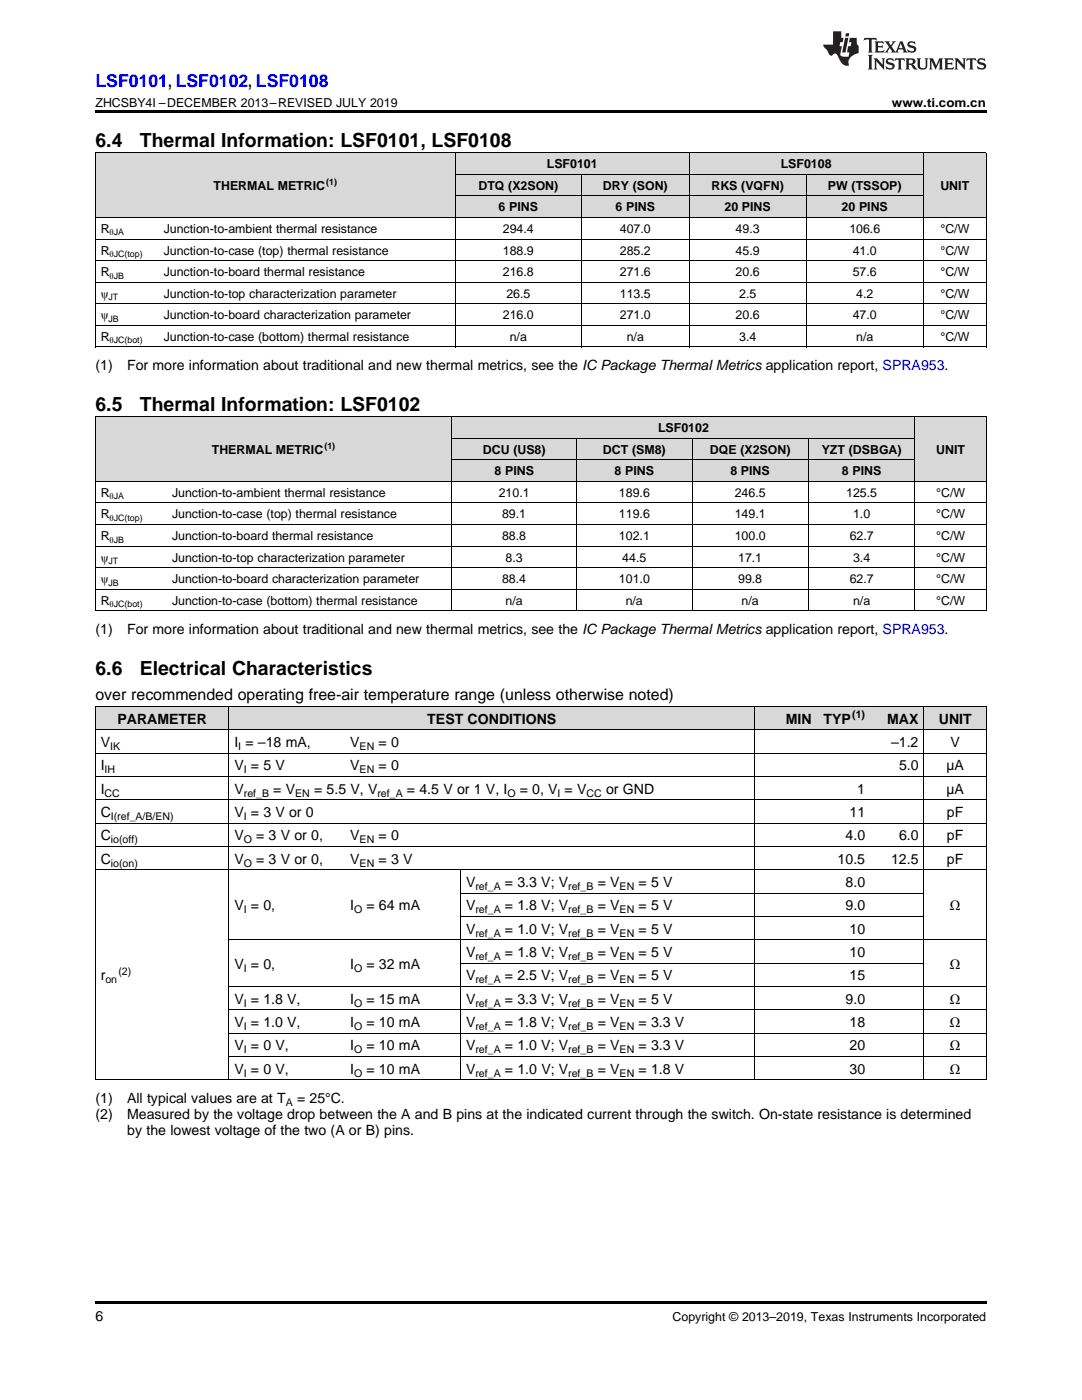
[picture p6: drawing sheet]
<svg xmlns="http://www.w3.org/2000/svg" width="216mm" height="279mm" viewBox="0 0 216 279" stroke-linecap="round" stroke-linejoin="round" font-family="sans-serif">
<defs><g id="words">
<g font-size="3.9">
<text x="19" y="29.3">6.4</text>
<text x="27.9" y="29.3">Thermal Information: LSF0101, LSF0108</text>
<text x="19" y="82">6.5</text>
<text x="27.9" y="82">Thermal Information: LSF0102</text>
<text x="19" y="134.6">6.6</text>
<text x="27.9" y="134.6">Electrical Characteristics</text>
</g>
<text font-size="3.5" fill="#00f" x="19" y="17.3">LSF0101, LSF0102, LSF0108</text>
<text font-size="3.2" x="19" y="139.8">over recommended operating free-air temperature range (unless otherwise noted)</text>
<g font-size="2.8">
<text x="19" y="73.9">(1)</text>
<text x="25.4" y="73.9">For more information about traditional and new thermal metrics, see the IC Package Thermal Metrics application report, SPRA953.</text>
<text x="19" y="126.5">(1)</text>
<text x="25.4" y="126.5">For more information about traditional and new thermal metrics, see the IC Package Thermal Metrics application report, SPRA953.</text>
<text x="20.1" y="149.1">V</text>
<text x="23.4" y="144.4">PARAMETER</text>
<text x="46.8" y="149.1">I = –18 mA,</text>
<text x="69.9" y="149.1">V</text>
<text x="75.5" y="149.1">= 0</text>
<text x="85.3" y="144.4">TEST</text>
<text x="93.3" y="144.4">CONDITIONS</text>
<text x="156.8" y="144.4">MIN</text>
<text x="164.3" y="144.4">TYP</text>
<text x="177" y="144.4">MAX</text>
<text x="177.8" y="149.1">–1.2</text>
<text x="187.3" y="144.4">UNIT</text>
<text x="189.7" y="149.1">V</text>
<text x="20.1" y="153.7">I</text>
<text x="46.8" y="153.7">V = 5 V</text>
<text x="69.9" y="153.7">V</text>
<text x="75.5" y="153.7">= 0</text>
<text x="179.4" y="153.7">5.0</text>
<text x="188.8" y="153.7">µA</text>
<text x="20.1" y="158.4">I</text>
<text x="46.8" y="158.4">V</text>
<text x="54.5" y="158.4">= V</text>
<text x="62.7" y="158.4">= 5.5 V, V</text>
<text x="81.2" y="158.4">= 4.5 V or 1 V, I</text>
<text x="103.7" y="158.4">= 0, V = V</text>
<text x="120.9" y="158.4">or GND</text>
<text x="171.1" y="158.4">1</text>
<text x="188.8" y="158.4">µA</text>
<text x="20.1" y="163.1">C</text>
<text x="20.1" y="167.7">C</text>
<text x="46.8" y="163.1">V = 3 V or 0</text>
<text x="46.8" y="167.7">V</text>
<text x="51.1" y="167.7">= 3 V or 0,</text>
<text x="69.9" y="167.7">V</text>
<text x="75.5" y="167.7">= 0</text>
<text x="168.7" y="167.7">4.0</text>
<text x="169.5" y="163.1">11</text>
<text x="179.4" y="167.7">6.0</text>
<text x="188.9" y="163.1">pF</text>
<text x="188.9" y="167.7">pF</text>
<text x="20.1" y="172.4">C</text>
<text x="46.8" y="172.4">V</text>
<text x="51.1" y="172.4">= 3 V or 0,</text>
<text x="69.9" y="172.4">V</text>
<text x="75.5" y="172.4">= 3 V</text>
<text x="167.1" y="172.4">10.5</text>
<text x="177.8" y="172.4">12.5</text>
<text x="188.9" y="172.4">pF</text>
<text x="93" y="177">V</text>
<text x="100.8" y="177">= 3.3 V; V</text>
<text x="119.3" y="177">= V</text>
<text x="127.4" y="177">= 5 V</text>
<text x="168.7" y="177">8.0</text>
<text x="46.8" y="181.7">V = 0,</text>
<text x="69.9" y="181.7">I</text>
<text x="73.1" y="181.7">= 64 mA</text>
<text x="93" y="181.7">V</text>
<text x="100.8" y="181.7">= 1.8 V; V</text>
<text x="119.3" y="181.7">= V</text>
<text x="127.4" y="181.7">= 5 V</text>
<text x="168.7" y="181.7">9.0</text>
<text x="189.5" y="181.7">Ω</text>
<text x="93" y="186.3">V</text>
<text x="93" y="191">V</text>
<text x="100.8" y="186.3">= 1.0 V; V</text>
<text x="100.8" y="191">= 1.8 V; V</text>
<text x="119.3" y="186.3">= V</text>
<text x="119.3" y="191">= V</text>
<text x="127.4" y="186.3">= 5 V</text>
<text x="127.4" y="191">= 5 V</text>
<text x="169.5" y="186.3">10</text>
<text x="169.5" y="191">10</text>
<text x="20.1" y="195.7">r</text>
<text x="46.8" y="193.3">V = 0,</text>
<text x="69.9" y="193.3">I</text>
<text x="73.1" y="193.3">= 32 mA</text>
<text x="93" y="195.7">V</text>
<text x="100.8" y="195.7">= 2.5 V; V</text>
<text x="119.3" y="195.7">= V</text>
<text x="127.4" y="195.7">= 5 V</text>
<text x="169.5" y="195.7">15</text>
<text x="189.5" y="193.3">Ω</text>
<text x="46.8" y="200.3">V = 1.8 V,</text>
<text x="69.9" y="200.3">I</text>
<text x="73.1" y="200.3">= 15 mA</text>
<text x="93" y="200.3">V</text>
<text x="100.8" y="200.3">= 3.3 V; V</text>
<text x="119.3" y="200.3">= V</text>
<text x="127.4" y="200.3">= 5 V</text>
<text x="168.7" y="200.3">9.0</text>
<text x="189.5" y="200.3">Ω</text>
<text x="46.8" y="205">V = 1.0 V,</text>
<text x="46.8" y="209.6">V = 0 V,</text>
<text x="69.9" y="205">I</text>
<text x="69.9" y="209.6">I</text>
<text x="73.1" y="205">= 10 mA</text>
<text x="73.1" y="209.6">= 10 mA</text>
<text x="93" y="205">V</text>
<text x="93" y="209.6">V</text>
<text x="100.8" y="205">= 1.8 V; V</text>
<text x="100.8" y="209.6">= 1.0 V; V</text>
<text x="119.3" y="205">= V</text>
<text x="119.3" y="209.6">= V</text>
<text x="127.4" y="205">= 3.3 V</text>
<text x="127.4" y="209.6">= 3.3 V</text>
<text x="169.5" y="205">18</text>
<text x="169.5" y="209.6">20</text>
<text x="189.5" y="205">Ω</text>
<text x="189.5" y="209.6">Ω</text>
<text x="46.8" y="214.3">V = 0 V,</text>
<text x="69.9" y="214.3">I</text>
<text x="73.1" y="214.3">= 10 mA</text>
<text x="93" y="214.3">V</text>
<text x="100.8" y="214.3">= 1.0 V; V</text>
<text x="119.3" y="214.3">= V</text>
<text x="127.4" y="214.3">= 1.8 V</text>
<text x="169.5" y="214.3">30</text>
<text x="189.5" y="214.3">Ω</text>
<text x="19" y="220.1">(1)</text>
<text x="25.4" y="220.1">All typical values are at T</text>
<text x="59.3" y="220.1">= 25°C.</text>
<text x="19" y="223.3">(2)</text>
<text x="25.4" y="223.3">Measured by the voltage drop between the A and B pins at the indicated current through the switch. On-state resistance is determined</text>
<text x="25.4" y="226.5">by the lowest voltage of the two (A or B) pins.</text>
<text x="19" y="263.6">6</text>
</g>
<g font-size="2.5">
<text x="19" y="21.4">ZHCSBY4I –DECEMBER 2013–REVISED JULY 2019</text>
<text x="178" y="21.4">www.ti.com.cn</text>
<text x="109.1" y="33.6">LSF0101</text>
<text x="155.8" y="33.6">LSF0108</text>
<text x="42.6" y="37.9">THERMAL METRIC</text>
<text x="95.5" y="37.9">DTQ (X2SON)</text>
<text x="120.3" y="37.9">DRY (SON)</text>
<text x="142" y="37.9">RKS (VQFN)</text>
<text x="165.2" y="37.9">PW (TSSOP)</text>
<text x="187.6" y="37.9">UNIT</text>
<text x="20.1" y="46.5">R</text>
<text x="32.7" y="46.5">Junction-to-ambient thermal resistance</text>
<text x="99.5" y="42.2">6 PINS</text>
<text x="100.3" y="46.5">294.4</text>
<text x="122.8" y="42.2">6 PINS</text>
<text x="123.7" y="46.5">407.0</text>
<text x="144.6" y="42.2">20 PINS</text>
<text x="146.8" y="46.5">49.3</text>
<text x="167.9" y="42.2">20 PINS</text>
<text x="169.5" y="46.5">106.6</text>
<text x="187.6" y="46.5">°C/W</text>
<text x="20.1" y="50.8">R</text>
<text x="32.7" y="50.8">Junction-to-case (top) thermal resistance</text>
<text x="100.3" y="50.8">188.9</text>
<text x="123.7" y="50.8">285.2</text>
<text x="146.8" y="50.8">45.9</text>
<text x="170.1" y="50.8">41.0</text>
<text x="187.6" y="50.8">°C/W</text>
<text x="20.1" y="55.1">R</text>
<text x="20.1" y="59.4">ψ</text>
<text x="32.7" y="55.1">Junction-to-board thermal resistance</text>
<text x="32.7" y="59.4">Junction-to-top characterization parameter</text>
<text x="100.3" y="55.1">216.8</text>
<text x="101" y="59.4">26.5</text>
<text x="123.7" y="55.1">271.6</text>
<text x="123.7" y="59.4">113.5</text>
<text x="146.8" y="55.1">20.6</text>
<text x="147.5" y="59.4">2.5</text>
<text x="170.1" y="55.1">57.6</text>
<text x="170.9" y="59.4">4.2</text>
<text x="187.6" y="55.1">°C/W</text>
<text x="187.6" y="59.4">°C/W</text>
<text x="20.1" y="63.7">ψ</text>
<text x="32.7" y="63.7">Junction-to-board characterization parameter</text>
<text x="100.3" y="63.7">216.0</text>
<text x="123.7" y="63.7">271.0</text>
<text x="146.8" y="63.7">20.6</text>
<text x="170.1" y="63.7">47.0</text>
<text x="187.6" y="63.7">°C/W</text>
<text x="20.1" y="68">R</text>
<text x="32.7" y="68">Junction-to-case (bottom) thermal resistance</text>
<text x="101.7" y="68">n/a</text>
<text x="125.1" y="68">n/a</text>
<text x="147.5" y="68">3.4</text>
<text x="170.9" y="68">n/a</text>
<text x="187.6" y="68">°C/W</text>
<text x="131.3" y="86.3">LSF0102</text>
<text x="42.3" y="90.6">THERMAL METRIC</text>
<text x="96.3" y="90.6">DCU (US8)</text>
<text x="98.7" y="94.9">8 PINS</text>
<text x="120.3" y="90.6">DCT (SM8)</text>
<text x="122.6" y="94.9">8 PINS</text>
<text x="141.6" y="90.6">DQE (X2SON)</text>
<text x="145.7" y="94.9">8 PINS</text>
<text x="164" y="90.6">YZT (DSBGA)</text>
<text x="168" y="94.9">8 PINS</text>
<text x="186.8" y="90.6">UNIT</text>
<text x="20.1" y="99.2">R</text>
<text x="34.3" y="99.2">Junction-to-ambient thermal resistance</text>
<text x="99.5" y="99.2">210.1</text>
<text x="123.5" y="99.2">189.6</text>
<text x="146.6" y="99.2">246.5</text>
<text x="168.8" y="99.2">125.5</text>
<text x="186.8" y="99.2">°C/W</text>
<text x="20.1" y="103.5">R</text>
<text x="20.1" y="107.8">R</text>
<text x="34.3" y="103.5">Junction-to-case (top) thermal resistance</text>
<text x="34.3" y="107.8">Junction-to-board thermal resistance</text>
<text x="100.2" y="103.5">89.1</text>
<text x="100.2" y="107.8">88.8</text>
<text x="123.5" y="103.5">119.6</text>
<text x="123.5" y="107.8">102.1</text>
<text x="146.6" y="103.5">149.1</text>
<text x="146.6" y="107.8">100.0</text>
<text x="169.5" y="107.8">62.7</text>
<text x="170.2" y="103.5">1.0</text>
<text x="186.8" y="103.5">°C/W</text>
<text x="186.8" y="107.8">°C/W</text>
<text x="20.1" y="112.1">ψ</text>
<text x="34.3" y="112.1">Junction-to-top characterization parameter</text>
<text x="100.9" y="112.1">8.3</text>
<text x="124.2" y="112.1">44.5</text>
<text x="147.3" y="112.1">17.1</text>
<text x="170.2" y="112.1">3.4</text>
<text x="186.8" y="112.1">°C/W</text>
<text x="20.1" y="116.4">ψ</text>
<text x="34.3" y="116.4">Junction-to-board characterization parameter</text>
<text x="100.2" y="116.4">88.4</text>
<text x="123.5" y="116.4">101.0</text>
<text x="147.3" y="116.4">99.8</text>
<text x="169.5" y="116.4">62.7</text>
<text x="186.8" y="116.4">°C/W</text>
<text x="20.1" y="120.7">R</text>
<text x="34.3" y="120.7">Junction-to-case (bottom) thermal resistance</text>
<text x="100.9" y="120.7">n/a</text>
<text x="124.8" y="120.7">n/a</text>
<text x="148" y="120.7">n/a</text>
<text x="170.2" y="120.7">n/a</text>
<text x="186.8" y="120.7">°C/W</text>
<text x="134.2" y="263.6">Copyright © 2013–2019, Texas Instruments Incorporated</text>
</g>
<g font-size="2.1">
<text x="170.1" y="143.3">(1)</text>
<text x="22" y="149.6">IK</text>
<text x="47.6" y="149.6">I</text>
<text x="71.8" y="149.6">EN</text>
<text x="20.9" y="154.3">IH</text>
<text x="48.6" y="154.3">I</text>
<text x="71.8" y="154.3">EN</text>
<text x="20.9" y="159">CC</text>
<text x="48.6" y="159">ref_B</text>
<text x="58.9" y="159">EN</text>
<text x="75.3" y="159">ref_A</text>
<text x="101.2" y="159">O</text>
<text x="111.3" y="159">I</text>
<text x="117" y="159">CC</text>
<text x="22.1" y="163.6">I(ref_A/B/EN)</text>
<text x="48.6" y="163.6">I</text>
<text x="22.1" y="168.3">io(off)</text>
<text x="22.1" y="172.9">io(on)</text>
<text x="48.6" y="168.3">O</text>
<text x="48.6" y="172.9">O</text>
<text x="71.8" y="168.3">EN</text>
<text x="71.8" y="172.9">EN</text>
<text x="94.9" y="177.6">ref_A</text>
<text x="113.4" y="177.6">ref_B</text>
<text x="123.6" y="177.6">EN</text>
<text x="48.6" y="182.2">I</text>
<text x="70.7" y="182.2">O</text>
<text x="94.9" y="182.2">ref_A</text>
<text x="113.4" y="182.2">ref_B</text>
<text x="123.6" y="182.2">EN</text>
<text x="94.9" y="186.9">ref_A</text>
<text x="94.9" y="191.6">ref_A</text>
<text x="113.4" y="186.9">ref_B</text>
<text x="113.4" y="191.6">ref_B</text>
<text x="123.6" y="186.9">EN</text>
<text x="123.6" y="191.6">EN</text>
<text x="21" y="196.2">on</text>
<text x="23.6" y="194.5">(2)</text>
<text x="48.6" y="193.9">I</text>
<text x="70.7" y="193.9">O</text>
<text x="94.9" y="196.2">ref_A</text>
<text x="113.4" y="196.2">ref_B</text>
<text x="123.6" y="196.2">EN</text>
<text x="48.6" y="200.9">I</text>
<text x="70.7" y="200.9">O</text>
<text x="94.9" y="200.9">ref_A</text>
<text x="113.4" y="200.9">ref_B</text>
<text x="123.6" y="200.9">EN</text>
<text x="48.6" y="205.5">I</text>
<text x="70.7" y="205.5">O</text>
<text x="94.9" y="205.5">ref_A</text>
<text x="113.4" y="205.5">ref_B</text>
<text x="123.6" y="205.5">EN</text>
<text x="48.6" y="210.2">I</text>
<text x="48.6" y="214.8">I</text>
<text x="70.7" y="210.2">O</text>
<text x="70.7" y="214.8">O</text>
<text x="94.9" y="210.2">ref_A</text>
<text x="94.9" y="214.8">ref_A</text>
<text x="113.4" y="210.2">ref_B</text>
<text x="113.4" y="214.8">ref_B</text>
<text x="123.6" y="210.2">EN</text>
<text x="123.6" y="214.8">EN</text>
<text x="57" y="220.7">A</text>
</g>
<g font-size="1.8">
<text x="65.1" y="36.9">(1)</text>
<text x="21.9" y="47">θJA</text>
<text x="21.9" y="51.3">θJC(top)</text>
<text x="21.6" y="59.9">JT</text>
<text x="21.9" y="55.6">θJB</text>
<text x="21.6" y="64.2">JB</text>
<text x="21.9" y="68.5">θJC(bot)</text>
<text x="64.7" y="89.6">(1)</text>
<text x="21.9" y="99.7">θJA</text>
<text x="21.9" y="104">θJC(top)</text>
<text x="21.6" y="112.6">JT</text>
<text x="21.9" y="108.3">θJB</text>
<text x="21.6" y="116.9">JB</text>
<text x="21.9" y="121.2">θJC(bot)</text>
</g>
</g></defs>
<g fill="#d8d8d8">
<path d="M19 141h26.7v4.7h-26.7z"/>
<path d="M45.7 141h23.1v4.7h-23.1z"/>
<path d="M68.8 141h23.1v4.7h-23.1z"/>
<path d="M91.9 141h58.7v4.7h-58.7z"/>
<path d="M150.6 141h12.5v4.7h-12.5z"/>
<path d="M163.1 141h10.6v4.7h-10.6z"/>
<path d="M173.7 141h10.7v4.7h-10.7z"/>
<path d="M184.4 141h12.4v4.7h-12.4z"/>
<path d="M19 83.2h14.3v12.9h-14.3z"/>
<path d="M33.3 83.2h56.9v12.9h-56.9z"/>
<path d="M182.6 83.2h14.2v12.9h-14.2z"/>
<path d="M90.2 91.8h24.8v4.3h-24.8z"/>
<path d="M115 91.8h23.1v4.3h-23.1z"/>
<path d="M138.1 91.8h23.2v4.3h-23.2z"/>
<path d="M161.3 91.8h21.3v4.3h-21.3z"/>
<path d="M90.2 87.5h24.8v4.3h-24.8z"/>
<path d="M115 87.5h23.1v4.3h-23.1z"/>
<path d="M138.1 87.5h23.2v4.3h-23.2z"/>
<path d="M161.3 87.5h21.3v4.3h-21.3z"/>
<path d="M90.2 83.2h24.8v4.3h-24.8z"/>
<path d="M115 83.2h23.1v4.3h-23.1z"/>
<path d="M138.1 83.2h23.2v4.3h-23.2z"/>
<path d="M161.3 83.2h21.3v4.3h-21.3z"/>
<path d="M19 30.6h12.6v12.9h-12.6z"/>
<path d="M31.6 30.6h59.3v12.9h-59.3z"/>
<path d="M184.3 30.6h12.5v12.9h-12.5z"/>
<path d="M90.9 39.2h25.1v4.3h-25.1z"/>
<path d="M116 39.2h21.5v4.3h-21.5z"/>
<path d="M137.5 39.2h23.4v4.3h-23.4z"/>
<path d="M160.9 39.2h23.4v4.3h-23.4z"/>
<path d="M90.9 34.9h25.1v4.3h-25.1z"/>
<path d="M116 34.9h21.5v4.3h-21.5z"/>
<path d="M137.5 34.9h23.4v4.3h-23.4z"/>
<path d="M160.9 34.9h23.4v4.3h-23.4z"/>
<path d="M90.9 30.6h25.1v4.3h-25.1z"/>
<path d="M116 30.6h21.5v4.3h-21.5z"/>
<path d="M137.5 30.6h23.4v4.3h-23.4z"/>
<path d="M160.9 30.6h23.4v4.3h-23.4z"/>
</g>
<g fill="#000">
<path d="M19 22h177.8v.5h-177.8zM19 69.3h.2zM90.8 69.3h.1zM115.9 69.3h.1zM137.4 69.3h.1zM160.8 69.3h.1zM184.1 69.3h.2zM196.7 69.3h.1zM19 121.9l.2 .1zM90.1 121.9l.1 .1zM114.9 121.9l.1 .1zM138 121.9l.1 .1z"/>
<path d="M161.2 121.9l.1 .1zM182.5 121.9l.1 .1zM196.7 121.9l.1 .1zM19 215.5h.2zM91.8 215.5h.1zM150.5 215.5h.1zM184.3 215.5h.1zM196.7 215.5h.1zM19 259.7h177.8v.5h-177.8z"/>
</g>
<g fill="none" stroke="#000" stroke-width=".2">
<path d="M19 30.5h177.8M19.1 30.5v38.8M90.8 30.5v38.8M90.9 39.1h93.3M90.9 34.8h93.3M116 34.8v34.5M137.5 30.5v38.8M160.8 34.8v34.5M184.2 30.5v38.8M196.8 30.5v38.8M19 56.3h177.8M19 52h177.8"/>
<path d="M19 47.7h177.8M19 43.4h177.8M19 69.2h177.8M19 64.9h177.8M19 60.6h177.8M19 96.1h177.8M19 83.2h177.8M19.1 83.2v38.8M90.1 83.2v38.8M90.2 91.8h92.4M90.2 87.5h92.4M115 87.5v34.5"/>
<path d="M138.1 87.5v34.5M161.2 87.5v34.5M182.5 83.2v38.8M196.8 83.2v38.8M19 117.6h177.8M19 113.3h177.8M19 109h177.8M19 104.7h177.8M19 100.4h177.8M19 121.9h177.8M19 159.6h177.8M19 155h177.8"/>
<path d="M19 150.3h177.8M19 145.6h177.8M19 141h177.8M19.1 141v74.5M45.7 141v74.5M150.5 141v74.5M184.3 141v74.5M196.8 141v74.5M19 173.6h177.8M19 168.9h177.8M19 164.3h177.8M91.9 173.6v41.9"/>
<path d="M91.9 178.2h92.5M45.7 196.9h151.1M45.7 187.6h151.1M91.9 192.2h92.5M91.9 182.9h92.5M19 215.5h177.8M45.7 210.8h151.1M45.7 206.2h151.1M45.7 201.5h151.1"/>
</g>
<g fill="#231f20">
<path d="M172.5 7.6l-.1 .5 .4-.2h.6v.1v2.1l-.2 .4h.9l-.2-.4v-2.1l.1-.1h.5l.5 .2-.2-.5zM174.5 8.3l.2 .3v1.5l-.2 .4h1.8l.2-.6a1.04 1.04 0 0 1-1.3 .2v-.7h.6l.3 .2v-.6l-.3 .2h-.6v-.6l.8-.1 .4 .3-.2-.5zM176.5 8.3l.9 1.1-.9 1.1h.8l-.2-.2 .4-.7 .5 .7-.2 .2h1.5l-.2-.2 .2-.4h.9l.1 .4-.2 .2h1l-.3-.3-.7-1.9h-.5l-.9 2-.8-1 .9-1h-.8l.1 .3-.4 .5-.3-.6 .1-.2zM179.7 8.6l.4 1h-.7zM181.3 8.4a.63 .63 0 0 0-.2 .7 .63 .63 0 0 0 .6 .4l.6 .2 .1 .2a.75 .75 0 0 1-.7 .4 .75 .75 0 0 1-.6-.5l.1 .7 .1-.1a1.11 1.11 0 0 0 1.5-.6 1.13 1.13 0 0 0-1.2-.8l-.1-.4a1.04 1.04 0 0 1 1.2 .2l-.2-.5-.2 .1-.4-.2zM173.2 10.9l.2 .4v2.2l-.2 .4h1l-.3-.4v-2.2l.3-.4zM174.3 11.6l.3 .4v1.5l-.3 .4h.8l-.2-.4v-1.3l1.5 1.7v-1.9l.2-.4h-.7l.2 .4v.9l-1.1-1.3zM177 11.8a.62 .62 0 0 0-.2 .7 .62 .62 0 0 0 .6 .4l.6 .1 .1 .3a.76 .76 0 0 1-.7 .3 .76 .76 0 0 1-.7-.4l.2 .7 .1-.1a1.11 1.11 0 0 0 1.5-.6 1.13 1.13 0 0 0-1.2-.8l-.1-.4a1.04 1.04 0 0 1 1.2 .2l-.2-.6-.2 .1-.5-.1zM178.7 11.6l-.2 .6a.61 .61 0 0 1 .8-.3v1.6l-.2 .4h.9l-.2-.4v-1.6a.63 .63 0 0 1 .7 .3l-.1-.6zM180.6 11.6l.3 .4v1.5l-.3 .4h1l-.2-.2-.1-.8 .6 .2a.76 .76 0 0 0 1.2 .7l-1-1a.58 .58 0 0 0 .6-.5 .58 .58 0 0 0-.5-.6zM181.4 11.9h.1a.45 .45 0 0 1 .5 .1 .45 .45 0 0 1 .1 .5l-.8 .2zM182.9 11.6l.2 .2a2.17 2.17 0 0 0 .3 1.9 .99 .99 0 0 0 1.6-.6v-1.1l.2-.4h-.7l.2 .2a1.92 1.92 0 0 1-.2 1.8 .6 .6 0 0 1-.9-.5v-1.1l.2-.4zM185.4 11.6l.2 .4v1.5l-.2 .4h.7l-.2-.4v-1.4l.8 1.8 .8-1.8v1.4l-.2 .4h.9l-.2-.4v-1.5l.2-.4h-.8l-.6 1.5-.6-1.5zM188.4 11.6l.2 .4v1.5l-.2 .4h1.8l.1-.6a1.04 1.04 0 0 1-1.2 .1v-.6h.5l.4 .2v-.6l-.4 .2h-.5v-.7h.8l.3 .3-.1-.6zM190.5 11.6l.2 .4v1.5l-.2 .4h.7l-.2-.4v-1.3l1.5 1.7v-1.9l.2-.4h-.7l.2 .4v.9l-1.1-1.3zM192.9 11.6l-.1 .6a.61 .61 0 0 1 .7-.3l.1 1.6-.3 .4h1l-.3-.4 .1-1.6a.63 .63 0 0 1 .7 .3l-.1-.6zM195.2 11.8a.62 .62 0 0 0-.2 .7 .62 .62 0 0 0 .6 .4l.6 .1 .1 .3a.76 .76 0 0 1-.7 .3 .76 .76 0 0 1-.6-.4l.1 .7 .1-.1a1.11 1.11 0 0 0 1.6-.6 1.13 1.13 0 0 0-1.3-.8l-.1-.4a1.04 1.04 0 0 1 1.2 .2l-.1-.6-.2 .1-.5-.1z"/>
<path d="M166.2 6.3v2.6h-1.9v.4l.8 .9a.91 .91 0 0 0 1 .8 .56 .56 0 0 1 .5-.3 .56 .56 0 0 1 .5 .3l.4 .8a1.53 1.53 0 0 0 1.9 1.2 1.54 1.54 0 0 1 1-2.1l.9-.3v-1.4a1.52 1.52 0 0 1-.4-1.6h-1.3l-.2 .8h.5l-.2 .8h-.5l-.1 1v.2l.4 .1-.2 .8a1.93 1.93 0 0 1-1.6-.3l.3-1.8h-.5l.2-.8h.4l.2-.8h-.4v-1.3zM168.6 7.6l-.6 2.9h.7l.6-2.9zM168.8 6.6l-.1 .7h.6l.2-.7z"/>
</g>
<use href="#words"/>
</svg>
